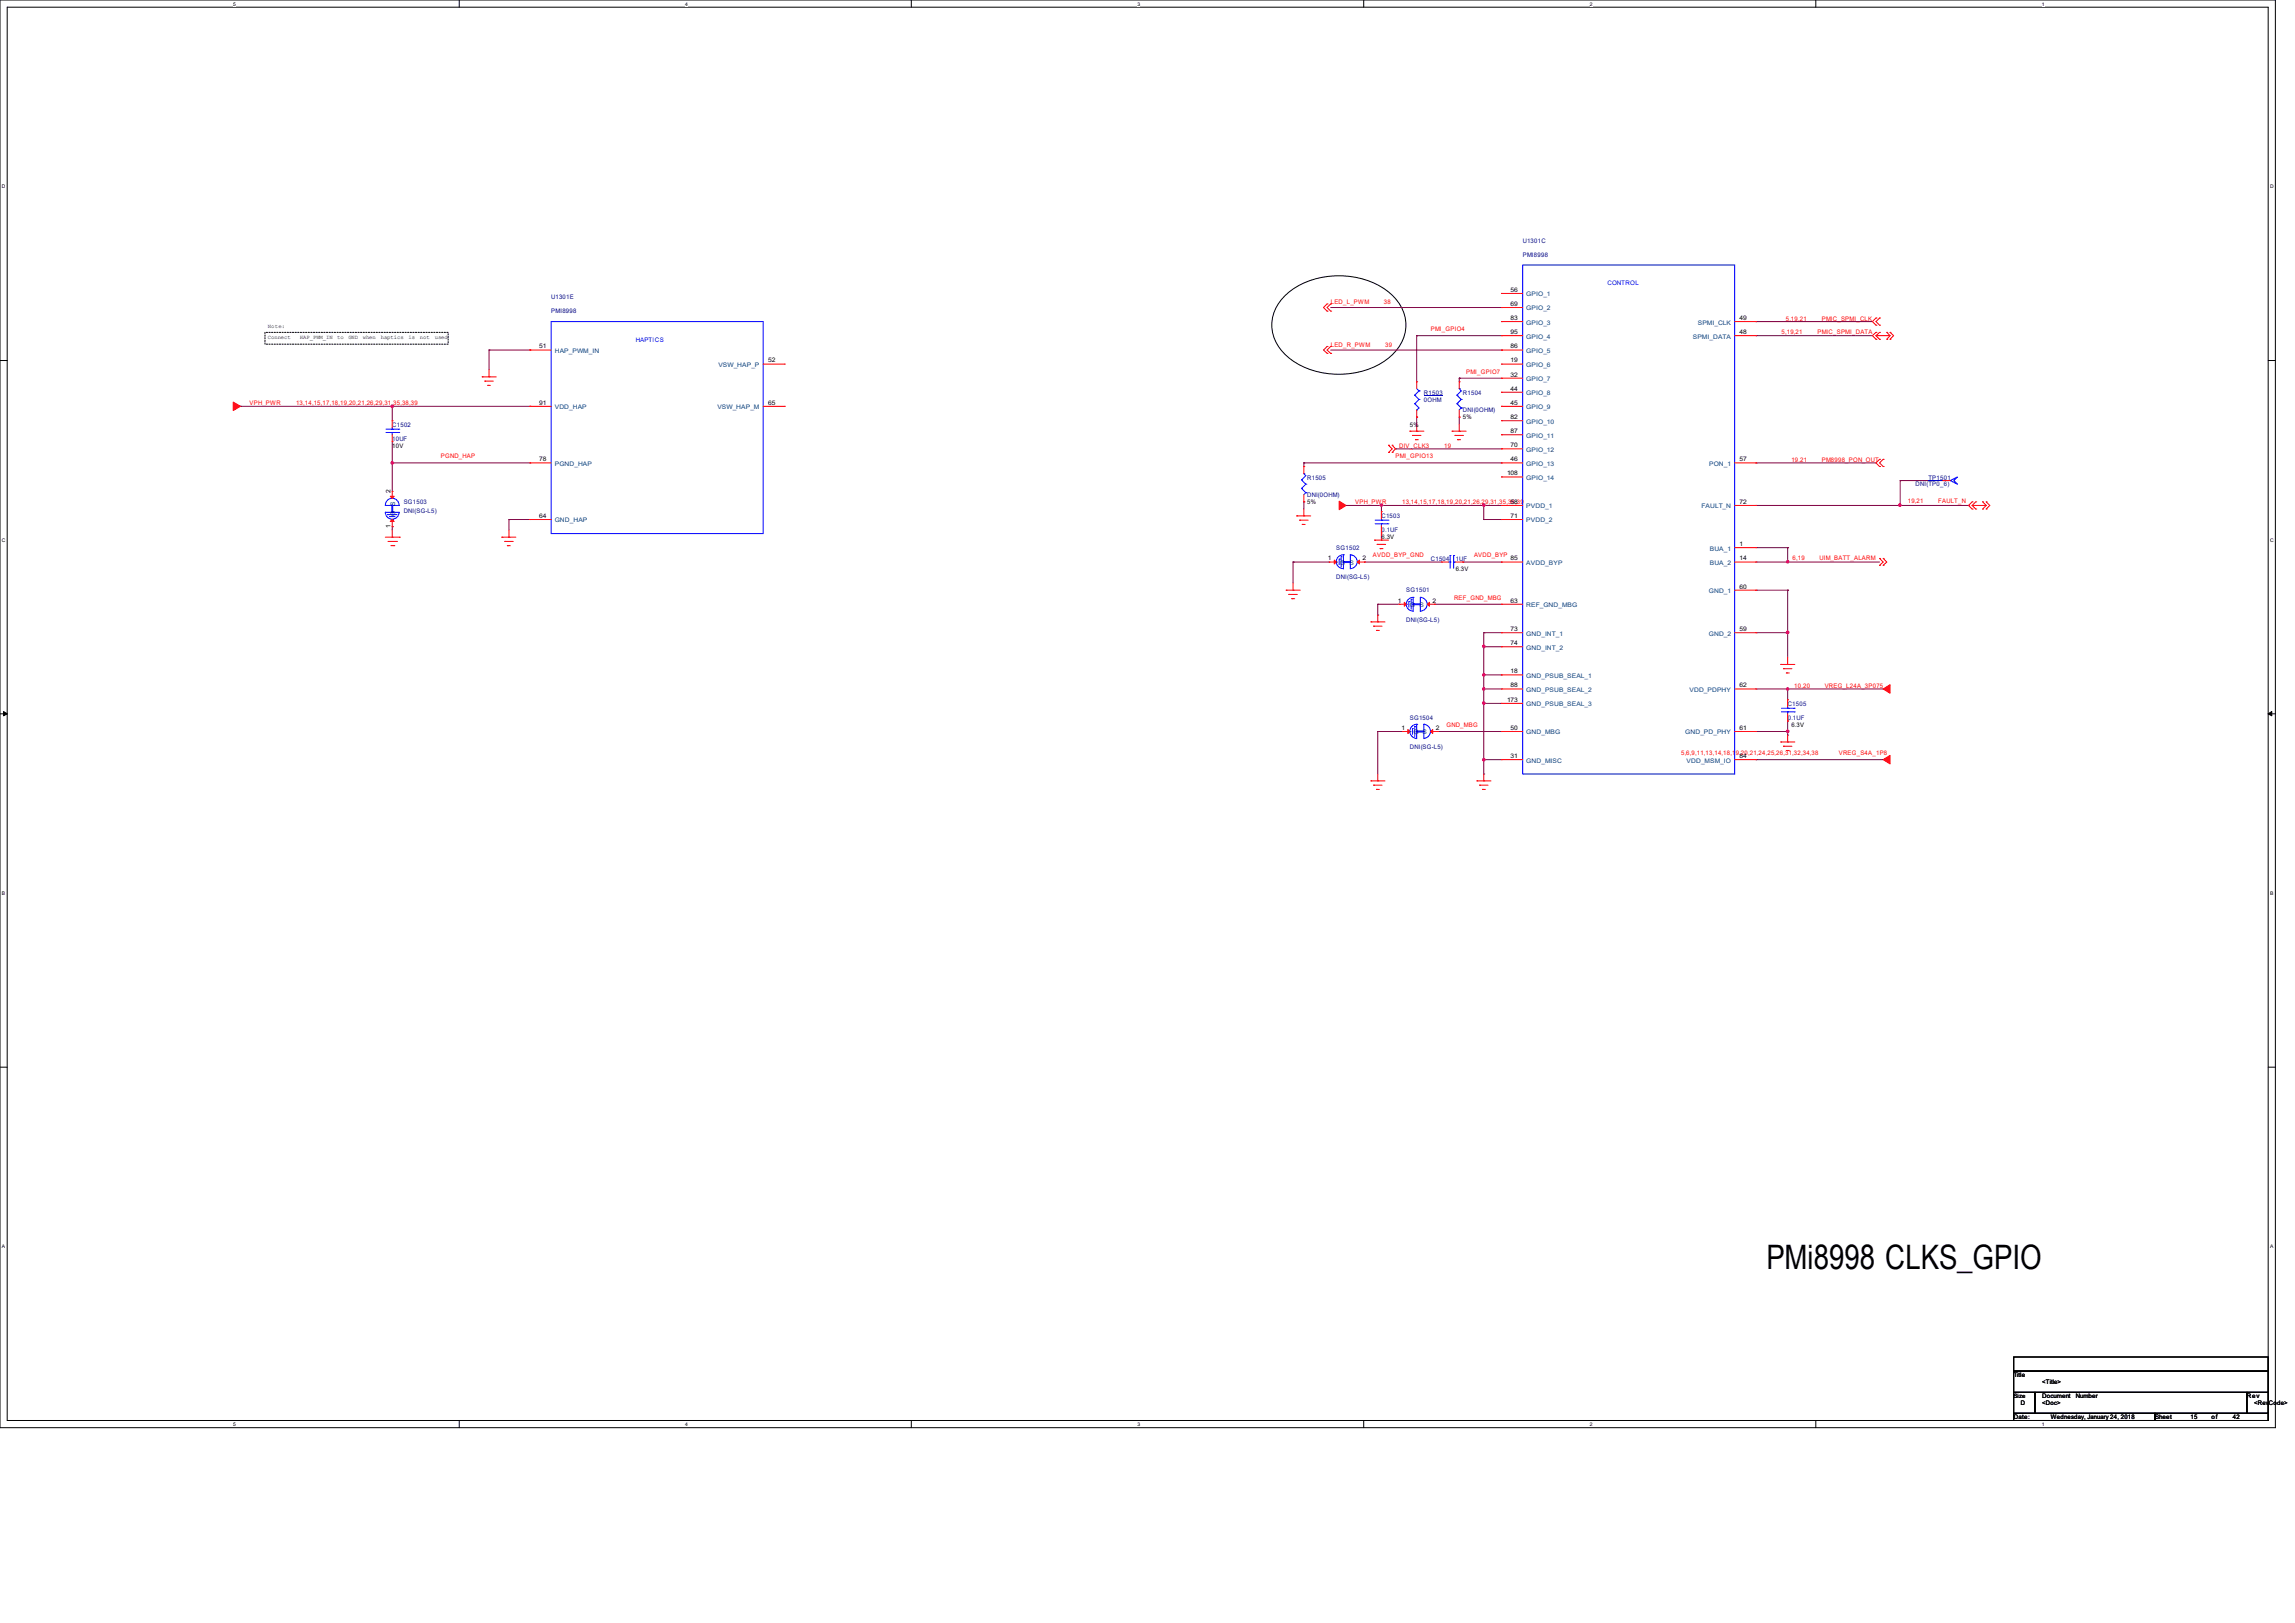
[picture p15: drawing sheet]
<svg xmlns="http://www.w3.org/2000/svg" width="297mm" height="210mm" viewBox="0 0 297 210" stroke-linecap="round" stroke-linejoin="round" font-family="sans-serif">
<defs><g id="words">
<text font-size="4.4" x="228.6" y="164.2">PMi8998 CLKS_GPIO</text>
<g font-size=".8" fill="#000080">
<text x="197.1" y="31.4">U1301C</text>
<text x="197.1" y="33.2">PMI8998</text>
<text x="71.3" y="38.7">U1301E</text>
<text x="71.3" y="40.6">PMI8998</text>
<text x="184.3" y="51.1">R1503</text>
<text x="184.3" y="52">0OHM</text>
<text x="189.3" y="51.1">R1504</text>
<text x="189.3" y="53.3">DNI(0OHM)</text>
<text x="50.8" y="55.2">C1502</text>
<text x="50.8" y="57">10UF</text>
<text x="52.2" y="65.2">SG1503</text>
<text x="169.2" y="62.1">R1505</text>
<text x="169.2" y="64.3">DNI(0OHM)</text>
<text x="247.9" y="62.9">DNI(TP0_6)</text>
<text x="249.6" y="62.1">TP1501</text>
<text x="52.2" y="66.3">DNI(SG-L5)</text>
<text x="172.9" y="71.2">SG1502</text>
<text x="178.8" y="67">C1503</text>
<text x="178.8" y="68.8">0.1UF</text>
<text x="172.9" y="74.9">DNI(SG-L5)</text>
<text x="182" y="76.7">SG1501</text>
<text x="185.2" y="72.6">C1504</text>
<text x="188.4" y="72.6">1UF</text>
<text x="182" y="80.4">DNI(SG-L5)</text>
<text x="182.5" y="93.1">SG1504</text>
<text x="231.4" y="91.3">C1505</text>
<text x="231.4" y="93.1">0.1UF</text>
<text x="182.5" y="96.9">DNI(SG-L5)</text>
</g>
<g font-size=".8" fill="#f00">
<text x="172.2" y="39.4">LED_L_PWM</text>
<text x="179.1" y="39.4">38</text>
<text x="231.1" y="41.5">5,19,21</text>
<text x="235.8" y="41.5">PMIC_SPMI_CLK</text>
<text x="172.2" y="44.9">LED_R_PWM</text>
<text x="179.2" y="44.9">39</text>
<text x="185.2" y="42.8">PMI_GPIO4</text>
<text x="230.6" y="43.2">5,19,21</text>
<text x="235.2" y="43.2">PMIC_SPMI_DATA</text>
<text x="32.3" y="52.4">VPH_PWR</text>
<text x="38.3" y="52.4">13,14,15,17,18,19,20,21,26,29,31,35,38,39</text>
<text x="189.7" y="48.3">PMI_GPIO7</text>
<text x="57.1" y="59.3">PGND_HAP</text>
<text x="180.6" y="59.3">PMI_GPIO13</text>
<text x="181.1" y="57.9">DIV_CLK3</text>
<text x="186.9" y="57.9">19</text>
<text x="231.8" y="59.8">19,21</text>
<text x="235.8" y="59.8">PM8998_PON_OUT</text>
<text x="175.4" y="65.2">VPH_PWR</text>
<text x="181.4" y="65.2">13,14,15,17,18,19,20,21,26,29,31,35,38,39</text>
<text x="246.9" y="65.1">19,21</text>
<text x="250.8" y="65.1">FAULT_N</text>
<text x="177.7" y="72.1">AVDD_BYP_GND</text>
<text x="188.2" y="77.6">REF_GND_MBG</text>
<text x="190.8" y="72.1">AVDD_BYP</text>
<text x="232" y="72.5">6,19</text>
<text x="235.5" y="72.5">UIM_BATT_ALARM</text>
<text x="232.2" y="89">10,20</text>
<text x="236.1" y="89">VREG_L24A_3P075</text>
<text x="187.2" y="94.1">GND_MBG</text>
<text x="217.6" y="97.7">5,6,9,11,13,14,18,19,20,21,24,25,26,31,32,34,38</text>
<text x="238" y="97.7">VREG_S4A_1P8</text>
</g>
<g font-size=".8">
<text x="195.5" y="37.8">56</text>
<text x="195.5" y="39.6">69</text>
<text x="195.5" y="41.4">83</text>
<text x="225.1" y="41.4">49</text>
<text x="69.8" y="45.1">51</text>
<text x="99.4" y="46.9">52</text>
<text x="195.5" y="43.2">95</text>
<text x="195.5" y="45.1">86</text>
<text x="195.5" y="46.9">19</text>
<text x="225.1" y="43.2">48</text>
<text x="69.8" y="52.4">91</text>
<text x="99.4" y="52.4">65</text>
<text x="195.5" y="48.7">32</text>
<text x="195.5" y="50.5">44</text>
<text x="195.5" y="52.4">45</text>
<text x="50.8" y="57.9">10V</text>
<text x="69.8" y="59.7">78</text>
<text x="182.5" y="55.2">5%</text>
<text x="189.3" y="54.3">5%</text>
<text x="195.5" y="54.2">82</text>
<text x="195.5" y="56">87</text>
<text x="195.5" y="57.9">70</text>
<text x="195.5" y="59.7">46</text>
<text x="225.1" y="59.7">57</text>
<text x="50.5" y="63.8" transform="rotate(-90 50.5 63.8)">2</text>
<text x="169.2" y="65.2">5%</text>
<text x="195" y="61.5">108</text>
<text x="195.5" y="65.2">58</text>
<text x="225.1" y="65.2">72</text>
<text x="50.5" y="68.3" transform="rotate(-90 50.5 68.3)">1</text>
<text x="69.8" y="67">64</text>
<text x="178.8" y="69.7">6.3V</text>
<text x="195.5" y="67">71</text>
<text x="225.1" y="70.7">1</text>
<text x="171.8" y="72.5">1</text>
<text x="176.3" y="72.5">2</text>
<text x="180.9" y="78">1</text>
<text x="185.4" y="78">2</text>
<text x="188.4" y="73.9">6.3V</text>
<text x="195.5" y="72.5">85</text>
<text x="195.5" y="78">63</text>
<text x="225.1" y="72.5">14</text>
<text x="225.1" y="76.2">60</text>
<text x="195.5" y="81.7">73</text>
<text x="195.5" y="83.5">74</text>
<text x="225.1" y="81.7">59</text>
<text x="195.5" y="87.1">18</text>
<text x="195.5" y="88.9">88</text>
<text x="225.1" y="88.9">62</text>
<text x="181.4" y="94.4">1</text>
<text x="185.8" y="94.4">2</text>
<text x="195" y="90.8">173</text>
<text x="195.5" y="94.4">50</text>
<text x="225.1" y="94.4">61</text>
<text x="231.8" y="94.1">6.3V</text>
<text x="195.5" y="98.1">31</text>
<text x="225.1" y="98.1">84</text>
<text x="260.6" y="178.2">Title</text>
<text x="264.3" y="179.1">&lt;Title&gt;</text>
<text x="260.6" y="180.9">Size</text>
<text x="260.6" y="183.6">Date:</text>
<text x="261.5" y="181.8">D</text>
<text x="264.3" y="180.9">Document</text>
<text x="264.3" y="181.8">&lt;Doc&gt;</text>
<text x="265.4" y="183.6">Wednesday, January 24, 2018</text>
<text x="268.6" y="180.9">Number</text>
<text x="278.9" y="183.6">Sheet</text>
<text x="283.5" y="183.6">15</text>
<text x="286.2" y="183.6">of</text>
<text x="289" y="183.6">42</text>
<text x="290.8" y="180.9">Rev</text>
<text x="291.7" y="181.8">&lt;RevCode&gt;</text>
</g>
<g font-size=".8" fill="#004080">
<text x="197.5" y="38.4">GPIO_1</text>
<text x="197.5" y="40.2">GPIO_2</text>
<text x="197.5" y="42">GPIO_3</text>
<text x="219.7" y="42">SPMI_CLK</text>
<text x="71.8" y="45.7">HAP_PWM_IN</text>
<text x="93" y="47.5">VSW_HAP_P</text>
<text x="197.5" y="43.8">GPIO_4</text>
<text x="197.5" y="45.7">GPIO_5</text>
<text x="197.5" y="47.5">GPIO_6</text>
<text x="219.1" y="43.8">SPMI_DATA</text>
<text x="71.8" y="53">VDD_HAP</text>
<text x="92.8" y="53">VSW_HAP_M</text>
<text x="197.5" y="49.3">GPIO_7</text>
<text x="197.5" y="51.1">GPIO_8</text>
<text x="197.5" y="53">GPIO_9</text>
<text x="197.5" y="54.8">GPIO_10</text>
<text x="197.5" y="56.6">GPIO_11</text>
<text x="197.5" y="58.5">GPIO_12</text>
<text x="71.8" y="60.3">PGND_HAP</text>
<text x="197.5" y="60.3">GPIO_13</text>
<text x="197.5" y="62.1">GPIO_14</text>
<text x="197.5" y="65.8">PVDD_1</text>
<text x="220.2" y="65.8">FAULT_N</text>
<text x="221.2" y="60.3">PON_1</text>
<text x="51.1" y="66.8" transform="rotate(-90 51.1 66.8)">G S</text>
<text x="71.8" y="67.6">GND_HAP</text>
<text x="197.5" y="67.6">PVDD_2</text>
<text x="221.3" y="71.2">BUA_1</text>
<text x="173.4" y="73.1">G S</text>
<text x="197.5" y="73.1">AVDD_BYP</text>
<text x="221.2" y="76.7">GND_1</text>
<text x="221.3" y="73.1">BUA_2</text>
<text x="182.5" y="78.6">G S</text>
<text x="197.5" y="78.6">REF_GND_MBG</text>
<text x="197.5" y="82.3">GND_INT_1</text>
<text x="221.2" y="82.3">GND_2</text>
<text x="197.5" y="84.1">GND_INT_2</text>
<text x="197.5" y="87.7">GND_PSUB_SEAL_1</text>
<text x="197.5" y="89.5">GND_PSUB_SEAL_2</text>
<text x="218.7" y="89.5">VDD_PDPHY</text>
<text x="182.9" y="95">G S</text>
<text x="197.5" y="91.4">GND_PSUB_SEAL_3</text>
<text x="197.5" y="95">GND_MBG</text>
<text x="218.1" y="95">GND_PD_PHY</text>
<text x="197.5" y="98.7">GND_MISC</text>
<text x="218.3" y="98.7">VDD_MSM_IO</text>
</g>
<g font-size=".8" fill="#00f">
<text x="208" y="36.9">CONTROL</text>
<text x="82.3" y="44.2">HAPTICS</text>
</g>
<g font-size=".7">
<text x="34.7" y="42.5">Note:</text>
<text x="34.7" y="43.9">Connect</text>
<text x="38.8" y="43.9">HAP_PWM_IN</text>
<text x="43.6" y="43.9">to</text>
<text x="45.1" y="43.9">GND</text>
<text x="46.9" y="43.9">when</text>
<text x="49.3" y="43.9">haptics</text>
<text x="52.9" y="43.9">is</text>
<text x="54.4" y="43.9">not</text>
<text x="56.3" y="43.9">used</text>
</g>
<g font-size=".6">
<text x="30.2" y=".7">5</text>
<text x="88.7" y=".7">4</text>
<text x="147.2" y=".7">3</text>
<text x="205.7" y=".7">2</text>
<text x="264.2" y=".7">1</text>
<text x=".3" y="24.4">D</text>
<text x="293.8" y="24.4">D</text>
<text x=".3" y="70.1">C</text>
<text x="293.8" y="70.1">C</text>
<text x=".3" y="115.8">B</text>
<text x="293.8" y="115.8">B</text>
<text x=".3" y="161.5">A</text>
<text x="293.8" y="161.5">A</text>
<text x="30.2" y="184.5">5</text>
<text x="88.7" y="184.5">4</text>
<text x="147.2" y="184.5">3</text>
<text x="205.7" y="184.5">2</text>
<text x="264.2" y="184.5">1</text>
</g>
</g></defs>
<path d="M0 0h294.5v184.7h-294.5zM.9 .9h292.6v182.9h-292.6z" fill="none" stroke="#000" stroke-width=".13"/>
<g fill="#fff">
<path d="M30.2 .1h.3v.7h-.3z"/>
<path d="M30.2 183.9h.3v.8h-.3z"/>
</g>
<path d="M59.4 0v.9M59.4 183.8v.9" fill="none" stroke="#000" stroke-width=".13"/>
<g fill="#fff">
<path d="M88.7 .1h.3v.7h-.3z"/>
<path d="M88.7 183.9h.3v.8h-.3z"/>
</g>
<path d="M117.9 0v.9M117.9 183.8v.9" fill="none" stroke="#000" stroke-width=".13"/>
<g fill="#fff">
<path d="M147.2 .1h.3v.7h-.3z"/>
<path d="M147.2 183.9h.3v.8h-.3z"/>
</g>
<path d="M176.5 0v.9M176.5 183.8v.9" fill="none" stroke="#000" stroke-width=".13"/>
<g fill="#fff">
<path d="M205.7 .1h.4v.7h-.4z"/>
<path d="M205.7 183.9h.4v.8h-.4z"/>
</g>
<path d="M235 0v.9M235 183.8v.9" fill="none" stroke="#000" stroke-width=".13"/>
<g fill="#fff">
<path d="M264.2 .1h.4v.7h-.4z"/>
<path d="M264.2 183.9h.4v.8h-.4z"/>
<path d="M.3 23.8h.4v.7h-.4z"/>
<path d="M293.8 23.8h.5v.7h-.5z"/>
<path d="M.3 69.5h.4v.7h-.4z"/>
<path d="M293.8 69.5h.5v.7h-.5z"/>
</g>
<path d="M0 46.7h.9M293.5 46.7h1" fill="none" stroke="#000" stroke-width=".13"/>
<g fill="#fff">
<path d="M.3 115.2h.4v.8h-.4z"/>
<path d="M293.8 115.2h.4v.8h-.4z"/>
</g>
<path d="M0 92.4h.9M293.5 92.4h1" fill="none" stroke="#000" stroke-width=".13"/>
<path d="M.5 92.1l.4 .3-.4 .2zM293.5 92.4l.5-.3v.5z" fill="#000" stroke="#000" stroke-width=".13"/>
<g fill="#fff">
<path d="M.3 161h.3v.7h-.3z"/>
<path d="M293.8 161h.4v.7h-.4z"/>
</g>
<path d="M166 38.6a10.3 10.3 0 0 1 9.8-2.6 8.1 8.1 0 0 1 5.8 4.2 5.1 5.1 0 0 1-1.8 6 10.9 10.9 0 0 1-13.1 0 5.1 5.1 0 0 1-.7-7.6zM34.3 43h23.7v1.5h-23.7zM0 138.1h.9M293.5 138.1h1M260.6 175.6h32.9v1.8h-32.9zM260.6 177.4h32.9v2.8h-32.9zM260.6 180.2h2.8v2.7h-2.8zM260.6 182.9h18.3v.9h-18.3zM263.4 180.2h27.4v2.7h-27.4zM278.9 182.9h14.6v.9h-14.6zM290.8 180.2h2.7v2.7h-2.7z" fill="none" stroke="#000" stroke-width=".13"/>
<g fill="none" stroke="#800040" stroke-width=".13">
<path d="M172.2 39.8h22.1M194.3 39.8h.1M31.1 52.6h.1M31.1 52.6h37.5M50.8 52.6h.1M50.8 59.9h.1M50.8 52.6v1.8M50.8 57.1v6.5M50.8 59.9h17.8M63.3 45.3h.1M63.3 45.3v2.5M63.3 45.3h5.3"/>
<path d="M68.6 52.6h.1M68.6 45.3h.1M168.7 59.9h.1M168.7 59.9h25.6M168.7 59.9v.5M172.2 45.3h22.1M180.6 58.1h.1M180.6 58.1h13.7M183.3 43.4h.1M183.3 54h.1M183.3 43.4h11M183.3 43.4v6"/>
<path d="M183.3 54v.9M188.8 48.9h.1M188.8 54h.1M188.8 48.9h5.5M188.8 48.9v.5M188.8 54v.9M194.3 45.3h.1M227.2 41.6h.1M227.2 43.4h.1M227.2 59.9h.1M227.2 59.9h15.6M227.2 43.4h15.1"/>
<path d="M227.2 41.6h15.1M50.8 68.2h.1M50.8 68.2v.4M65.9 67.2h.1M65.9 67.2h2.7M65.9 67.2v1.4M167.3 72.7h.1M167.3 72.7h4.7M167.3 72.7v2.7M168.7 64.9h.1M168.7 64.9v1M174.2 65.4h20.1"/>
<path d="M176.6 72.7h.1M176.6 72.7h10M178.3 78.2h.1M178.3 79.6h.1M178.3 78.2h2.8M178.3 78.2v1.4M178.8 65.4h.1M178.8 65.4v.8M185.6 78.2h.1M185.6 78.2h8.7M189.3 72.7h.1M189.3 72.7h5"/>
<path d="M192 67.2h.1M192 65.4h.1M192 67.2h2.3M192 65.4v1.8M227.2 65.4h27.6M227.2 72.7h16M227.2 70.9h4.2M227.2 76.4h4.2M231.4 72.7h.1M231.4 70.9h.1M231.4 76.4h.1M231.4 70.9v1.8"/>
<path d="M231.4 76.4v8.6M245.9 65.4h.1M245.9 62.2h.1M245.9 62.2h5.6M245.9 62.2v3.2M254.8 65.4h.1M178.3 94.7h.1M178.3 94.7v5.5M178.3 94.7h3.2M186.1 94.7h8.2M192 81.9h.1M192 83.7h.1"/>
<path d="M192 87.3h.1M192 89.2h.1M192 91h.1M192 98.3h.1M192 81.9v18.3M192 81.9h2.3M192 83.7h2.3M192 87.3h2.3M192 89.2h2.3M192 91h2.3M192 98.3h2.3M194.3 94.7h.1"/>
<path d="M227.2 98.3h.1M227.2 81.9h4.2M227.2 89.2h16.5M227.2 98.3h16.5M227.2 94.7h4.2M231.4 81.9h.1M231.4 93.3h.1M231.4 89.2h.1M231.4 94.7h.1M231.4 95.1h.1M231.4 89.2v1.4M231.4 93.3v1.8"/>
<path d="M243.7 89.2h.1M192 100.2h.1"/>
</g>
<g fill="#f0f" stroke="#f0f" stroke-width=".13">
<circle cx="50.8" cy="52.6" r=".17"/>
<circle cx="50.8" cy="59.9" r=".17"/>
<circle cx="178.8" cy="65.4" r=".17"/>
<circle cx="192" cy="65.4" r=".17"/>
<circle cx="192" cy="83.7" r=".17"/>
<circle cx="192" cy="87.3" r=".17"/>
<circle cx="192" cy="89.2" r=".17"/>
<circle cx="192" cy="91" r=".17"/>
<circle cx="192" cy="98.3" r=".17"/>
<circle cx="245.9" cy="65.4" r=".17"/>
<circle cx="231.4" cy="72.7" r=".17"/>
<circle cx="231.4" cy="81.8" r=".17"/>
<circle cx="231.4" cy="89.2" r=".17"/>
<circle cx="231.4" cy="94.6" r=".17"/>
</g>
<g fill="none" stroke="#f00" stroke-width=".13">
<path d="M171.7 39.3h.1M171.7 39.3l-.4 .5 .4 .5M172.2 39.3h.1M172.2 39.3l-.5 .5 .5 .5M194.3 38h.1M194.3 39.8h.1M194.3 38h2.8M194.3 39.8h2.8M50.8 54.4h.1M50.8 57.1h.1M50.8 54.4v.9M50.8 56.3v.8"/>
<path d="M62.4 48.8h.1M62.4 48.8h1.8M62.7 49.3h.1M62.7 49.3h1.1M63.1 49.9h.1M63.1 49.9h.4M63.3 48.8h.1M63.3 47.8v1M68.6 45.3h.1M68.6 52.6h.1M68.6 59.9h.1M68.6 45.3h2.7"/>
<path d="M68.6 52.6h2.7M68.6 59.9h2.7M98.8 52.6h2.7M98.8 47.1h2.7M101.5 47.1h.1M101.5 52.6h.1M171.7 40.3h.1M171.7 45.7h.1M171.7 44.8h.1M171.7 44.8l-.4 .5 .4 .4M172.2 40.3h.1M172.2 45.7h.1"/>
<path d="M172.2 44.8h.1M172.2 44.8l-.5 .5 .5 .4M179.7 57.6h.1M179.7 58.5h.1M179.7 57.6l.5 .5-.5 .4M180.2 58.5h.1M180.2 57.6h.1M180.2 57.6l.4 .5-.4 .4M182.5 55.8h.1M182.5 55.8h1.8M182.8 56.3h.1M182.8 56.3h1.1"/>
<path d="M183.2 56.9h.1M183.2 56.9h.4M183.3 55.8h.1M183.3 54h.1M183.3 49.4h.1M183.3 49.4v.9M183.3 53v1M183.3 54.9v.9M187.9 55.8h.1M187.9 55.8h1.8M188.3 56.3h.1M188.3 56.3h1.1"/>
<path d="M188.6 56.9h.1M188.6 56.9h.4M188.8 55.8h.1M188.8 49.4h.1M188.8 54h.1M188.8 49.4v.9M188.8 53v1M188.8 54.9v.9M194.3 41.6h.1M194.3 43.4h.1M194.3 45.3h.1M194.3 47.1h.1"/>
<path d="M194.3 48.9h.1M194.3 50.8h.1M194.3 52.6h.1M194.3 54.4h.1M194.3 56.3h.1M194.3 58.1h.1M194.3 59.9h.1M194.3 43.4h2.8M194.3 45.3h2.8M194.3 52.6h2.8M194.3 59.9h2.8M194.3 47.1h2.8"/>
<path d="M194.3 41.6h2.8M194.3 48.9h2.8M194.3 50.8h2.8M194.3 54.4h2.8M194.3 56.3h2.8M194.3 58.1h2.8M224.5 43.4h2.7M224.5 59.9h2.7M224.5 41.6h2.7M227.2 41.6h.1M227.2 43.4h.1M227.2 59.9h.1"/>
<path d="M242.8 42.1h.1M242.8 41.1h.1M242.8 43h.1M242.8 43.9h.1M242.8 43.4h.1M242.8 41.1l-.5 .5 .5 .5M242.8 43l-.5 .4 .5 .5M242.8 43.4l.4 .5M242.8 43.4h1.8M243.2 41.1h.1M243.2 42.1h.1M243.2 59.4h.1"/>
<path d="M243.2 43.9h.1M243.2 43h.1M243.2 41.1l-.4 .5 .4 .5M243.2 59.4l-.4 .5 .4 .5M243.2 43l-.4 .4M243.7 59.4h.1M243.7 59.4l-.5 .5 .5 .5M244.2 43h.1M244.2 43.9h.1M244.2 43l.4 .4M244.6 43.9h.1M244.6 43h.1"/>
<path d="M244.6 43l.5 .4-.5 .5M244.6 43.4l-.4 .5M49.9 69.5h1.8M50.2 70.1h1.1M50.6 70.6h.4M50.8 69.5h.1M50.8 68.2h.1M50.8 63.6h.1M50.8 63.6v.9M50.8 67.2v1M50.8 68.6v.9M51 70.6h.1"/>
<path d="M51.3 70.1h.1M51.7 69.5h.1M64.9 69.5h.1M64.9 69.5h1.9M65.3 70.1h.1M65.3 70.1h1.1M65.7 70.6h.1M65.7 70.6h.3M65.9 69.5h.1M65.9 68.6v.9M68.6 67.2h.1M68.6 67.2h2.7"/>
<path d="M166.5 76.4h.1M166.5 76.4h1.8M166.8 76.9h.1M166.8 76.9h1.1M167.2 77.5h.1M167.2 77.5h.4M167.3 76.4h.1M167.3 75.4v1M167.8 66.8h.1M167.8 66.8h1.8M168.2 67.3h.1M168.2 67.3h1.1"/>
<path d="M168.5 67.9h.1M168.5 67.9h.4M168.7 66.8h.1M168.7 60.4h.1M168.7 64.9h.1M168.7 60.4v.9M168.7 64v.9M168.7 65.9v.9M172 72.7h.1M172 72.7h.9M175.7 72.7h.9M176.6 72.7h.1"/>
<path d="M177.9 69.9h.1M177.9 69.9h1.8M178.2 70.4h.1M178.2 70.4h1.1M178.3 79.6v.9M178.6 71h.1M178.6 71h.4M178.8 69.9h.1M178.8 66.2h.1M178.8 69h.1M178.8 66.2v.9M178.8 68v1.9"/>
<path d="M181.1 78.2h.1M181.1 78.2h.9M184.7 78.2h.9M185.6 78.2h.1M186.6 72.7h.1M186.6 72.7h.9M188.4 72.7h.9M189.3 72.7h.1M194.3 61.7h.1M194.3 65.4h.1M194.3 67.2h.1M194.3 72.7h.1"/>
<path d="M194.3 78.2h.1M194.3 65.4h2.8M194.3 72.7h2.8M194.3 67.2h2.8M194.3 78.2h2.8M194.3 61.7h2.8M224.5 76.4h2.7M224.5 65.4h2.7M224.5 72.7h2.7M224.5 70.9h2.7M227.2 65.4h.1M227.2 70.9h.1"/>
<path d="M227.2 72.7h.1M227.2 76.4h.1M243.2 60.4h.1M243.2 73.2h.1M243.2 72.3h.1M243.2 72.3l.5 .4-.5 .5M243.7 60.4h.1M243.7 73.2h.1M243.7 72.3h.1M243.7 72.3l.5 .4-.5 .5M251.5 62.2h.1M251.5 62.2h.9"/>
<path d="M255.2 64.9h.1M255.2 65.9h.1M255.2 65.4h.1M255.2 64.9l-.4 .5 .4 .5M255.2 65.4l.5 .5M255.2 65.4h1.8M255.7 65.9h.1M255.7 64.9h.1M255.7 64.9l-.5 .5M256.6 64.9h.1M256.6 65.9h.1M256.6 64.9l.4 .5"/>
<path d="M257 65.9h.1M257 64.9h.1M257 64.9l.5 .5-.5 .5M257 65.4l-.4 .5M177.4 80.5h.1M177.4 80.5h1.8M177.8 81h.1M177.8 81h1.1M178.1 81.6h.1M178.1 81.6h.4M178.3 80.5h.1M181.5 94.7h.1"/>
<path d="M181.5 94.7h1M185.2 94.7h.9M186.1 94.7h.1M194.3 81.9h.1M194.3 83.7h.1M194.3 87.3h.1M194.3 89.2h.1M194.3 91h.1M194.3 94.7h.1M194.3 98.3h.1M194.3 94.7h2.8M194.3 81.9h2.8"/>
<path d="M194.3 83.7h2.8M194.3 87.3h2.8M194.3 89.2h2.8M194.3 91h2.8M194.3 98.3h2.8M224.5 94.7h2.7M224.5 81.9h2.7M224.5 89.2h2.7M224.5 98.3h2.7M227.2 81.9h.1M227.2 89.2h.1M227.2 94.7h.1"/>
<path d="M227.2 98.3h.1M230.5 86h.1M230.5 96h.1M230.5 86h1.8M230.5 96h1.8M230.8 86.5h.1M230.8 96.6h.1M230.8 86.5h1.1M230.8 96.6h1.1M231.2 87.1h.1M231.2 97.1h.1M231.2 87.1h.4"/>
<path d="M231.2 97.1h.4M231.4 86h.1M231.4 96h.1M231.4 90.6h.1M231.4 93.3h.1M231.4 85v1M231.4 90.6v.8M231.4 92.4v.9M231.4 95.1v.9M177.4 101h.1M177.4 101h1.8M177.8 101.6h.1"/>
<path d="M177.8 101.6h1.1M178.1 102.2h.1M178.1 102.2h.4M178.3 101h.1M178.3 100.2v.8M191.1 101h.1M191.1 101h1.9M191.5 101.6h.1M191.5 101.6h1.1M191.9 102.2h.1M191.9 102.2h.3M192 101h.1"/>
<path d="M192 100.2v.8"/>
</g>
<g fill="#f00" stroke="#f00" stroke-width=".13">
<path d="M182.2 94.4l.3 .3-.3 .2z"/>
<path d="M185.4 94.4v.5l-.2-.2z"/>
<path d="M50.5 67.5l.3-.3 .2 .3z"/>
<path d="M50.5 64.2h.5l-.2 .3z"/>
<path d="M181.7 77.9l.3 .3-.3 .2z"/>
<path d="M184.7 78.2l.3-.3v.5z"/>
<path d="M172.7 72.5l.2 .2-.2 .3z"/>
<path d="M175.7 72.7l.2-.2v.5z"/>
<path d="M30.2 52l.9 .6-.9 .5z" fill-rule="evenodd"/>
<path d="M173.3 64.9l.9 .5-.9 .6z" fill-rule="evenodd"/>
<path d="M243.7 89.2l.9-.6v1.1z" fill-rule="evenodd"/>
<path d="M243.7 98.3l.9-.6v1.1z" fill-rule="evenodd"/>
</g>
<g fill="none" stroke="#00f" stroke-width=".13">
<path d="M197.1 34.3h27.4v65.9h-27.4zM50 56h1.6M50 55.5h1.6M50.8 55.5h.1M50.8 56h.1M50.8 55.3v.2M50.8 56v.3M51.6 56h.1M51.6 55.5h.1M71.3 41.6h27.5v27.4h-27.5zM183.1 51.1h.1M183.1 52.2h.1"/>
<path d="M183.1 51.1l.5 .6M183.1 52.2l.5 .6-.3 .2M183.3 53h.1M183.3 50.3l.3 .3M183.6 51.7h.1M183.6 50.6h.1M183.6 51.7l-.5 .5M183.6 50.6l-.5 .5M188.6 52.2h.1M188.6 51.1h.1M188.6 51.1l.5 .6M188.6 52.2l.5 .6"/>
<path d="M188.8 50.3h.1M188.8 50.3l.3 .3-.5 .5M189.1 51.7h.1M189.1 52.8h.1M189.1 51.7l-.5 .5M189.1 52.8l-.3 .2M49.9 65.4a.89 .89 0 0 1 .9-.9 .89 .89 0 0 1 .8 .9M49.9 66.3h.1M49.9 65.4h.1M49.9 66.3h1.8M49.9 65.4h1.8M49.9 66.3a.89 .89 0 0 0 .9 .9 .89 .89 0 0 0 .8-.9"/>
<path d="M50.1 66.6h.1M50.1 66.6h1.3M50.4 66.8h.1M50.4 66.8h.7M50.8 64.5h.1M50.8 67.2h.1M168.4 63.2h.1M168.4 62.1h.1M168.4 62.1l.6 .6M168.4 63.2l.6 .6M168.7 61.3h.1M168.7 61.3l.3 .3-.6 .5"/>
<path d="M169 62.7h.1M169 63.8h.1M169 62.7l-.6 .5M169 63.8l-.3 .2M172.9 72.7h.1M173.3 72.3h.1M173.3 72.3v.8M173.6 72.1h.1M173.6 72.1v1.3M173.9 71.8h.1M173.9 71.8v1.8M173.9 71.8a.89 .89 0 0 0-1 .9 .89 .89 0 0 0 1 .9"/>
<path d="M174.8 71.8a.89 .89 0 0 1 .8 .9 .89 .89 0 0 1-.8 .9M174.8 71.8h.1M174.8 71.8v1.8M175.7 72.7h.1M178 67.8h1.6M178 67.3h1.6M178.8 67.3h.1M178.8 67.8h.1M178.8 67.1v.2M178.8 67.8v.2M179.6 67.8h.1M179.6 67.3h.1"/>
<path d="M182 78.2h.1M182.3 77.9h.1M182.3 77.9v.7M182.6 77.6h.1M182.6 77.6v1.2M182.9 77.3h.1M182.9 77.3v1.8M182.9 77.3a.89 .89 0 0 0-.9 .9 .89 .89 0 0 0 .9 .9M183.8 77.3a.89 .89 0 0 1 .9 .9 .89 .89 0 0 1-.9 .9M183.8 77.3h.1M183.8 77.3v1.8M184.7 78.2h.1"/>
<path d="M187.5 72.7h.2M187.7 72.7h.1M187.7 71.9h.1M187.7 71.9v1.6M188.1 71.9h.1M188.1 72.7h.1M188.1 72.7h.3M188.1 71.9v1.6M252.4 62.2l.9-.5-.4 .5 .4 .5zM182.5 94.7h.1M182.8 94.3h.1M182.8 94.3v.7"/>
<path d="M183.1 94h.1M183.1 94v1.3M183.3 93.7h.1M183.3 93.7v1.9M183.3 93.7a.91 .91 0 0 0-.8 .9 .91 .91 0 0 0 .8 .9M184.3 93.7a.91 .91 0 0 1 .8 .9 .91 .91 0 0 1-.8 .9M184.3 93.7h.1M184.3 93.7v1.9M185.2 94.7h.1M230.5 92.1h1.7M230.5 91.7h1.7M231.4 91.7h.1"/>
<path d="M231.4 92.1h.1M231.4 91.4v.3M231.4 92.1v.3M232.2 92.1h.1M232.2 91.7h.1"/>
</g>
<path d="M184.3 51.2h2.4M249.6 62.2h2.9" fill="none" stroke="#000080" stroke-width=".13"/>
<path d="M50.8 66.3h.1M50.8 65.4v.9M173.9 72.7h.1M173.9 72.7h.9M182.9 78.2h.1M182.9 78.2h.9M183.3 94.7h.1M183.3 94.7h1" fill="none" stroke="#00f" stroke-width=".25"/>
<use href="#words"/>
</svg>
